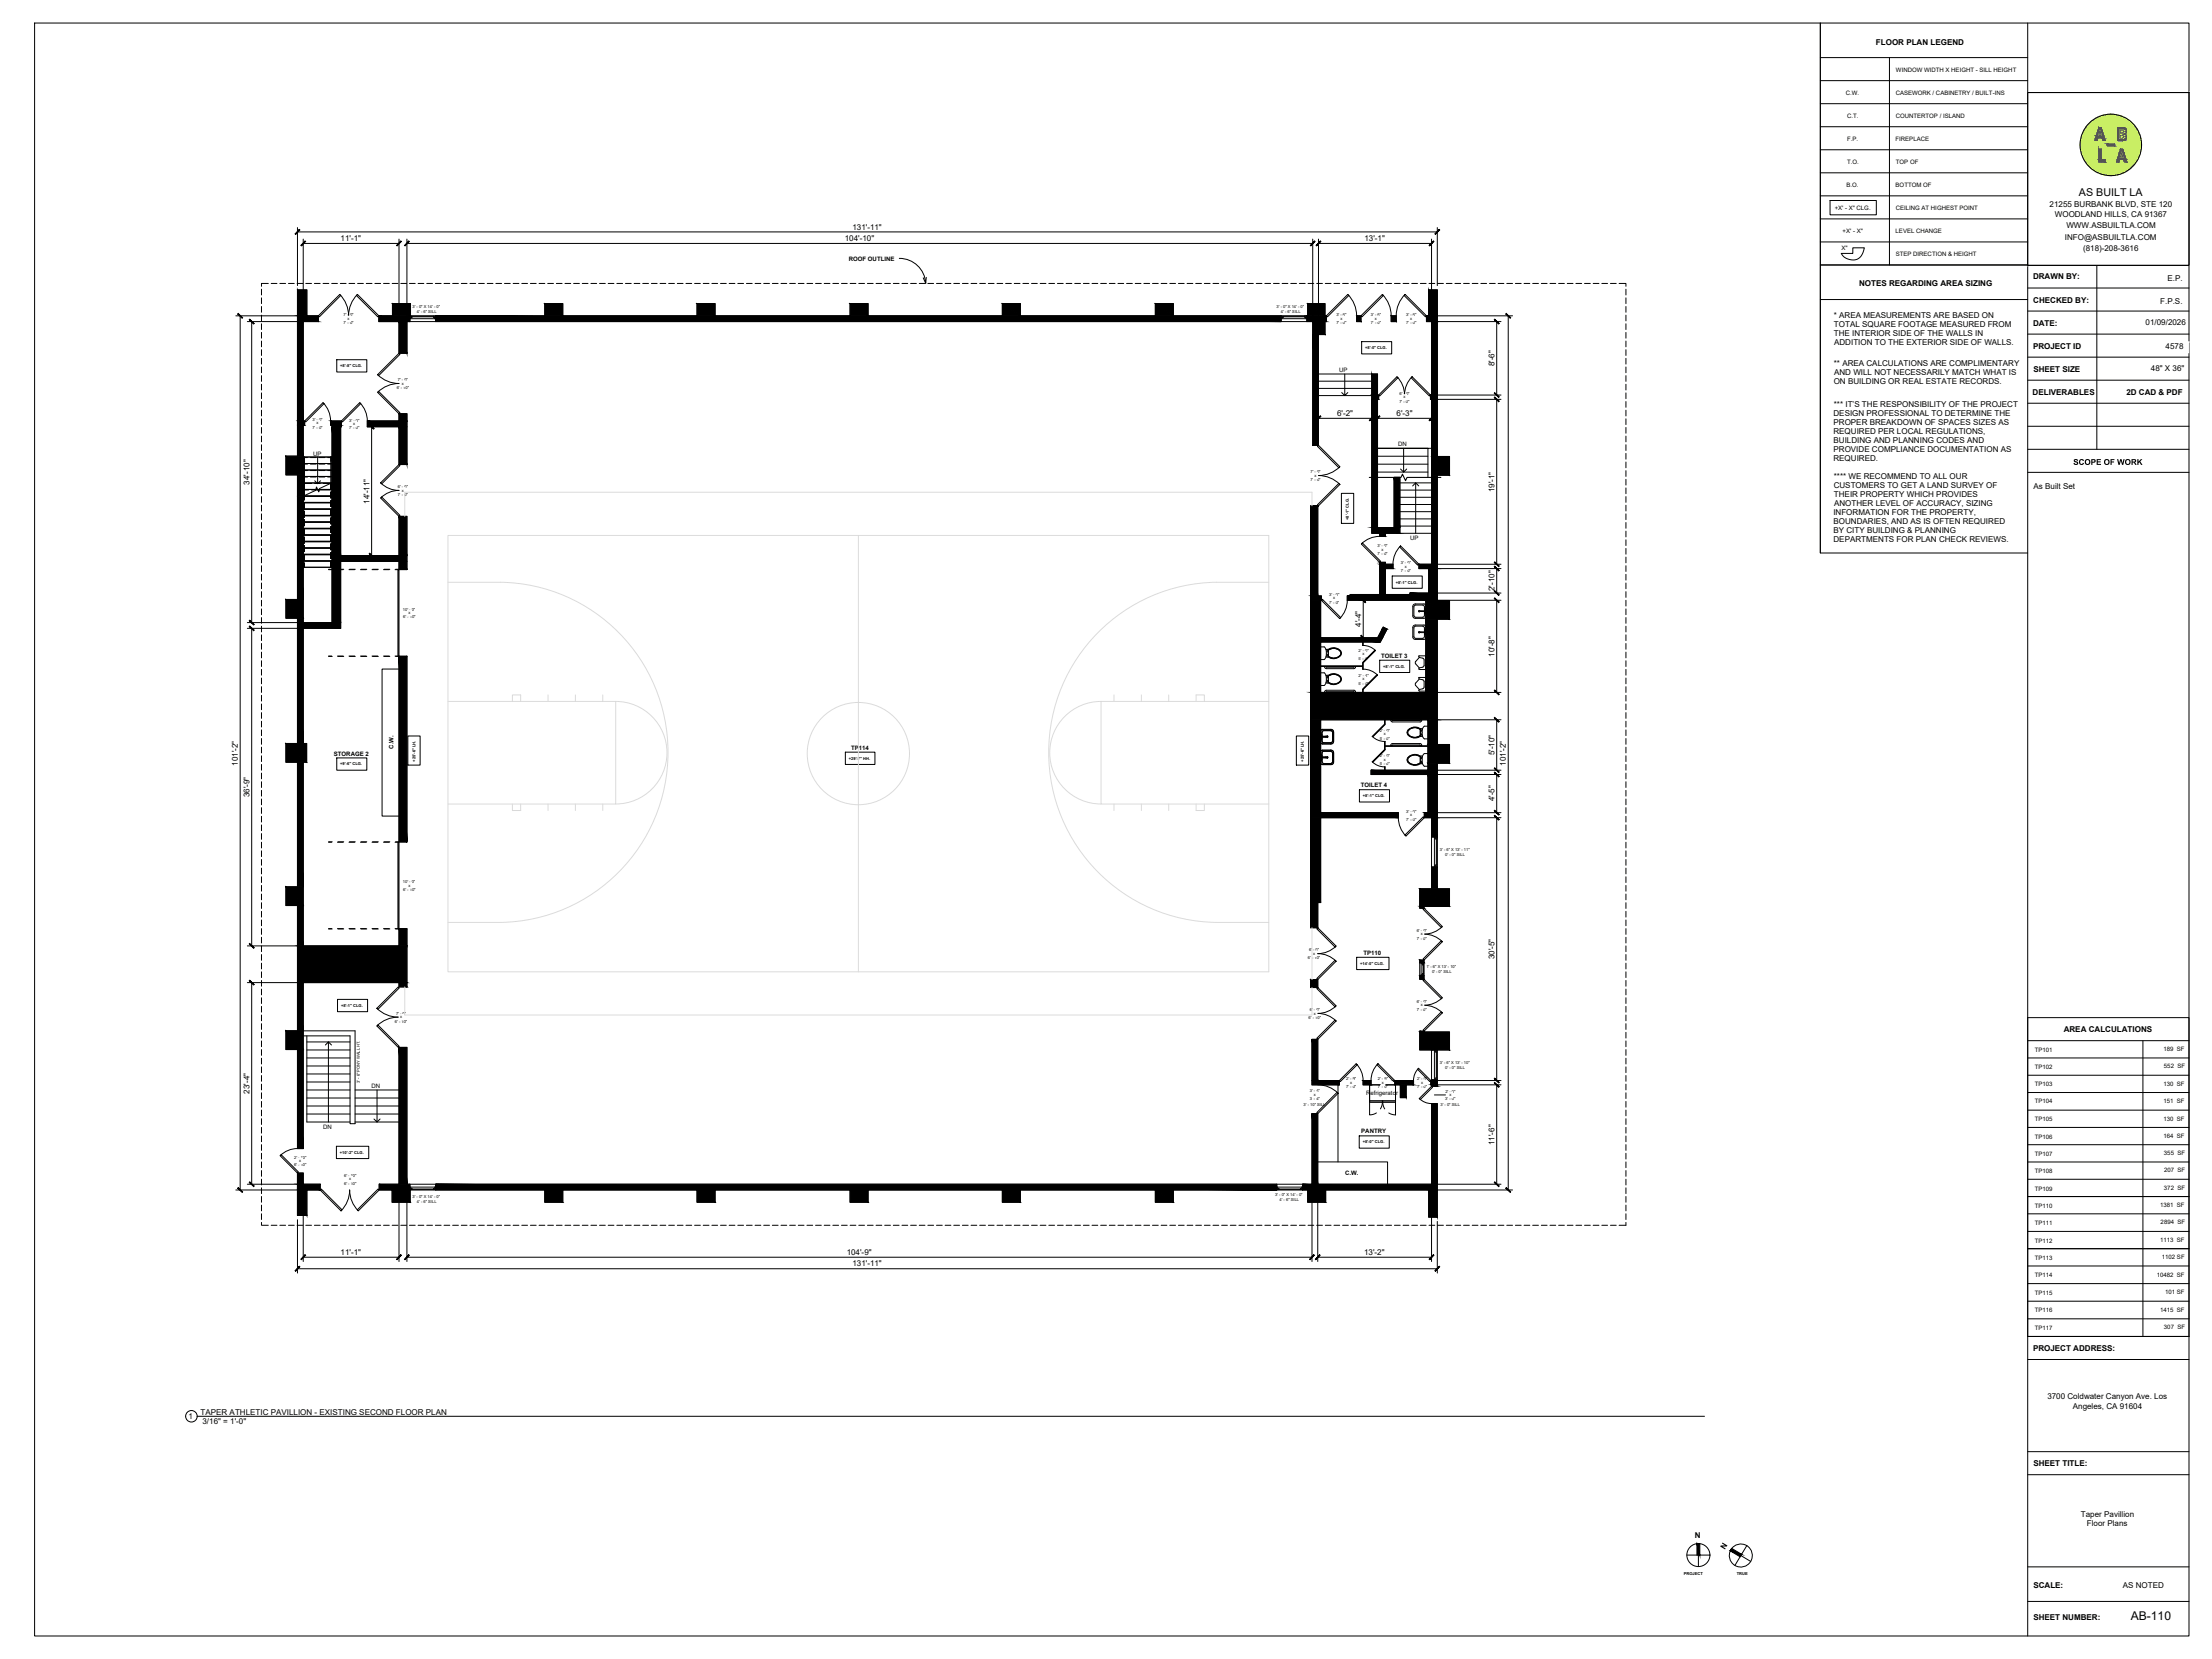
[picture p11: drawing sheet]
<svg xmlns="http://www.w3.org/2000/svg" width="1219mm" height="914mm" viewBox="0 0 1219 914" stroke-linecap="round" stroke-linejoin="round" font-family="sans-serif">
<defs><g id="words">
<text font-size="6.7" x="1174" y="893">AB-110</text>
<text font-size="5.9" x="1146" y="108">AS BUILT LA</text>
<g font-size="5">
<text x="1143" y="256">SCOPE OF WORK</text>
<text x="951" y="854" transform="rotate(-59 951 854)">N</text>
</g>
<g font-size="4.4">
<text x="1034" y="25">FLOOR PLAN LEGEND</text>
<text x="1130" y="114">21255 BURBANK BLVD, STE 120</text>
<text x="1133" y="120">WOODLAND HILLS, CA 91367</text>
<text x="1139" y="126">WWW.ASBUILTLA.COM</text>
<text x="470" y="127">131'-11&quot;</text>
<text x="188" y="133">11'-1&quot;</text>
<text x="466" y="133">104'-10&quot;</text>
<text x="752" y="133">13'-1&quot;</text>
<text x="1138" y="132">INFO@ASBUILTLA.COM</text>
<text x="1148" y="139">(818)-208-3616</text>
<text x="1121" y="154">DRAWN BY:</text>
<text x="1195" y="155">E.P.</text>
<text x="1025" y="158">NOTES REGARDING AREA SIZING</text>
<text x="1121" y="167">CHECKED BY:</text>
<text x="1191" y="167">F.P.S.</text>
<text x="1011" y="175">* AREA MEASUREMENTS ARE BASED ON</text>
<text x="1121" y="179">DATE:</text>
<text x="1183" y="179">01/09/2026</text>
<text x="1011" y="180">TOTAL SQUARE FOOTAGE MEASURED FROM</text>
<text x="1011" y="185">THE INTERIOR SIDE OF THE WALLS IN</text>
<text x="1011" y="190">ADDITION TO THE EXTERIOR SIDE OF WALLS.</text>
<text x="1121" y="192">PROJECT ID</text>
<text x="1194" y="193">4578</text>
<text x="824" y="202" transform="rotate(-90 824 202)">8'-6&quot;</text>
<text x="1011" y="202">** AREA CALCULATIONS ARE COMPLIMENTARY</text>
<text x="1011" y="207">AND WILL NOT NECESSARILY MATCH WHAT IS</text>
<text x="1121" y="205">SHEET SIZE</text>
<text x="1186" y="205">48&quot; X 36&quot;</text>
<text x="1011" y="212">ON BUILDING OR REAL ESTATE RECORDS.</text>
<text x="1120" y="218">DELIVERABLES</text>
<text x="1172" y="218">2D CAD &amp; PDF</text>
<text x="1011" y="224">*** IT’S THE RESPONSIBILITY OF THE PROJECT</text>
<text x="737" y="229">6'-2&quot;</text>
<text x="770" y="229">6'-3&quot;</text>
<text x="1011" y="229">DESIGN PROFESSIONAL TO DETERMINE THE</text>
<text x="1011" y="234">PROPER BREAKDOWN OF SPACES SIZES AS</text>
<text x="1011" y="239">REQUIRED PER LOCAL REGULATIONS,</text>
<text x="1011" y="244">BUILDING AND PLANNING CODES AND</text>
<text x="1011" y="249">PROVIDE COMPLIANCE DOCUMENTATION AS</text>
<text x="1011" y="254">REQUIRED.</text>
<text x="1011" y="264">**** WE RECOMMEND TO ALL OUR</text>
<text x="137" y="267" transform="rotate(-90 137 267)">34'-10&quot;</text>
<text x="1011" y="269">CUSTOMERS TO GET A LAND SURVEY OF</text>
<text x="1121" y="269">As Built Set</text>
<text x="824" y="271" transform="rotate(-90 824 271)">19'-1&quot;</text>
<text x="1011" y="274">THEIR PROPERTY WHICH PROVIDES</text>
<text x="204" y="278" transform="rotate(-90 204 278)">14'-11&quot;</text>
<text x="1011" y="279">ANOTHER LEVEL OF ACCURACY, SIZING</text>
<text x="1010" y="284">INFORMATION FOR THE PROPERTY,</text>
<text x="1011" y="289">BOUNDARIES, AND AS IS OFTEN REQUIRED</text>
<text x="1011" y="294">BY CITY BUILDING &amp; PLANNING</text>
<text x="1011" y="298">DEPARTMENTS FOR PLAN CHECK REVIEWS.</text>
<text x="824" y="326" transform="rotate(-90 824 326)">2'-10&quot;</text>
<text x="750" y="346" transform="rotate(-90 750 346)">4'-4&quot;</text>
<text x="824" y="362" transform="rotate(-90 824 362)">10'-8&quot;</text>
<text x="824" y="416" transform="rotate(-90 824 416)">5'-10&quot;</text>
<text x="131" y="422" transform="rotate(-90 131 422)">101'-2&quot;</text>
<text x="830" y="422" transform="rotate(-90 830 422)">101'-2&quot;</text>
<text x="137" y="439" transform="rotate(-90 137 439)">36'-9&quot;</text>
<text x="824" y="442" transform="rotate(-90 824 442)">4'-5&quot;</text>
<text x="824" y="529" transform="rotate(-90 824 529)">30'-5&quot;</text>
<text x="1137" y="569">AREA CALCULATIONS</text>
<text x="137" y="603" transform="rotate(-90 137 603)">23'-4&quot;</text>
<text x="824" y="631" transform="rotate(-90 824 631)">11'-6&quot;</text>
<text x="188" y="692">11'-1&quot;</text>
<text x="467" y="692">104'-9&quot;</text>
<text x="752" y="692">13'-2&quot;</text>
<text x="470" y="698">131'-11&quot;</text>
<text x="1121" y="744">PROJECT ADDRESS:</text>
<text x="1128" y="771">3700 Coldwater Canyon Ave. Los</text>
<text x="111" y="780">TAPER ATHLETIC PAVILLION - EXISTING SECOND FLOOR PLAN</text>
<text x="1143" y="777">Angeles, CA 91604</text>
<text x="104" y="782">1</text>
<text x="112" y="785">3/16&quot; = 1'-0&quot;</text>
<text x="1121" y="808">SHEET TITLE:</text>
<text x="1147" y="836">Taper Pavillion</text>
<text x="1150" y="841">Floor Plans</text>
<text x="934" y="848">N</text>
<text x="1121" y="875">SCALE:</text>
<text x="1170" y="875">AS NOTED</text>
<text x="1121" y="893">SHEET NUMBER:</text>
</g>
<g font-size="3.3">
<text x="1045" y="39">WINDOW WIDTH X HEIGHT - SILL HEIGHT</text>
<text x="1017" y="52">C.W.</text>
<text x="1045" y="52">CASEWORK / CABINETRY / BUILT-INS</text>
<text x="1018" y="65">C.T.</text>
<text x="1045" y="65">COUNTERTOP / ISLAND</text>
<text x="1018" y="78">F.P.</text>
<text x="1045" y="78">FIREPLACE</text>
<text x="1018" y="90">T.O.</text>
<text x="1045" y="90">TOP OF</text>
<text x="1018" y="103">B.O.</text>
<text x="1045" y="103">BOTTOM OF</text>
<text x="1011" y="116">+X' - X&quot; CLG.</text>
<text x="1045" y="116">CEILING AT HIGHEST POINT</text>
<text x="1016" y="128">+X' - X&quot;</text>
<text x="1045" y="128">LEVEL CHANGE</text>
<text x="1015" y="138">X&quot;</text>
<text x="468" y="144">ROOF OUTLINE</text>
<text x="1045" y="141">STEP DIRECTION &amp; HEIGHT</text>
<text x="738" y="205">UP</text>
<text x="771" y="246">DN</text>
<text x="173" y="251">UP</text>
<text x="777" y="298">UP</text>
<text x="761" y="363">TOILET 3</text>
<text x="217" y="413" transform="rotate(-90 217 413)">C.W.</text>
<text x="469" y="413">TP114</text>
<text x="184" y="416">STORAGE 2</text>
<text x="750" y="434">TOILET 4</text>
<text x="752" y="526">TP110</text>
<text x="1122" y="580">TP101</text>
<text x="1192" y="579">189 SF</text>
<text x="1122" y="589">TP102</text>
<text x="1193" y="589">552 SF</text>
<text x="205" y="599">DN</text>
<text x="1122" y="599">TP103</text>
<text x="1192" y="598">130 SF</text>
<text x="753" y="604">Refrigerator</text>
<text x="1122" y="608">TP104</text>
<text x="1192" y="608">151 SF</text>
<text x="1192" y="618">130 SF</text>
<text x="178" y="622">DN</text>
<text x="1122" y="618">TP105</text>
<text x="750" y="625">PANTRY</text>
<text x="1122" y="628">TP106</text>
<text x="1192" y="627">164 SF</text>
<text x="1122" y="637">TP107</text>
<text x="1193" y="637">355 SF</text>
<text x="741" y="648">C.W.</text>
<text x="1122" y="647">TP108</text>
<text x="1193" y="646">207 SF</text>
<text x="1122" y="656">TP109</text>
<text x="1193" y="656">372 SF</text>
<text x="1122" y="666">TP110</text>
<text x="1191" y="665">1381 SF</text>
<text x="1122" y="675">TP111</text>
<text x="1191" y="675">2894 SF</text>
<text x="1122" y="685">TP112</text>
<text x="1191" y="685">1113 SF</text>
<text x="1122" y="694">TP113</text>
<text x="1192" y="694">1102 SF</text>
<text x="1122" y="704">TP114</text>
<text x="1189" y="704">10482 SF</text>
<text x="1122" y="714">TP115</text>
<text x="1193" y="713">101 SF</text>
<text x="1122" y="723">TP116</text>
<text x="1191" y="723">1415 SF</text>
<text x="1122" y="733">TP117</text>
<text x="1193" y="733">307 SF</text>
</g>
<g font-size="2.2">
<text x="227" y="170">3' - 0&quot; X 14' - 0&quot;</text>
<text x="230" y="172">4' - 6&quot; SILL</text>
<text x="704" y="170">3' - 0&quot; X 14' - 0&quot;</text>
<text x="706" y="172">4' - 6&quot; SILL</text>
<text x="189" y="174">7' - 0&quot;</text>
<text x="189" y="179">7' - 0&quot;</text>
<text x="192" y="176">x</text>
<text x="737" y="174">3' - 6&quot;</text>
<text x="737" y="179">7' - 0&quot;</text>
<text x="739" y="176">x</text>
<text x="756" y="174">3' - 6&quot;</text>
<text x="756" y="179">7' - 0&quot;</text>
<text x="758" y="176">x</text>
<text x="775" y="174">3' - 6&quot;</text>
<text x="775" y="179">7' - 0&quot;</text>
<text x="777" y="176">x</text>
<text x="752" y="192">+8'-0&quot; CLG.</text>
<text x="188" y="202">+8'-8&quot; CLG.</text>
<text x="219" y="214">6' - 10&quot;</text>
<text x="219" y="210">7' - 0&quot;</text>
<text x="221" y="212">x</text>
<text x="771" y="222">7' - 0&quot;</text>
<text x="771" y="218">6' - 0&quot;</text>
<text x="774" y="220">x</text>
<text x="172" y="232">3' - 0&quot;</text>
<text x="174" y="234">x</text>
<text x="192" y="232">3' - 0&quot;</text>
<text x="172" y="236">7' - 0&quot;</text>
<text x="192" y="237">7' - 0&quot;</text>
<text x="195" y="234">x</text>
<text x="722" y="261">7' - 0&quot;</text>
<text x="725" y="263">x</text>
<text x="219" y="269">6' - 0&quot;</text>
<text x="722" y="265">7' - 0&quot;</text>
<text x="219" y="273">7' - 0&quot;</text>
<text x="221" y="271">x</text>
<text x="744" y="287" transform="rotate(-90 744 287)">+8'-1&quot; CLG.</text>
<text x="759" y="302">3' - 0&quot;</text>
<text x="759" y="306">7' - 0&quot;</text>
<text x="761" y="303">x</text>
<text x="772" y="311">3' - 0&quot;</text>
<text x="772" y="315">7' - 0&quot;</text>
<text x="774" y="313">x</text>
<text x="769" y="322">+8'-1&quot; CLG.</text>
<text x="733" y="328">3' - 0&quot;</text>
<text x="733" y="333">7' - 0&quot;</text>
<text x="735" y="330">x</text>
<text x="222" y="337">10' - 0&quot;</text>
<text x="222" y="341">6' - 10&quot;</text>
<text x="225" y="338">x</text>
<text x="749" y="359">2' - 0&quot;</text>
<text x="749" y="364">5' - 0&quot;</text>
<text x="751" y="361">x</text>
<text x="762" y="368">+8'-1&quot; CLG.</text>
<text x="749" y="377">5' - 0&quot;</text>
<text x="749" y="373">2' - 4&quot;</text>
<text x="751" y="375">x</text>
<text x="760" y="408">5' - 0&quot;</text>
<text x="760" y="403">2' - 0&quot;</text>
<text x="763" y="405">x</text>
<text x="229" y="420" transform="rotate(-90 229 420)">+25'-6&quot; LH.</text>
<text x="468" y="419">+29'-7&quot; HH.</text>
<text x="719" y="420" transform="rotate(-90 719 420)">+25'-6&quot; LH.</text>
<text x="760" y="417">2' - 0&quot;</text>
<text x="763" y="419">x</text>
<text x="188" y="422">+9'-6&quot; CLG.</text>
<text x="760" y="422">5' - 0&quot;</text>
<text x="751" y="439">+8'-1&quot; CLG.</text>
<text x="775" y="448">3' - 0&quot;</text>
<text x="777" y="450">x</text>
<text x="775" y="452">7' - 0&quot;</text>
<text x="794" y="469">3' - 6&quot; X 13' - 11&quot;</text>
<text x="797" y="472">0' - 0&quot; SILL</text>
<text x="222" y="487">10' - 0&quot;</text>
<text x="222" y="491">6' - 10&quot;</text>
<text x="225" y="489">x</text>
<text x="781" y="514">6' - 0&quot;</text>
<text x="783" y="515">x</text>
<text x="781" y="518">7' - 0&quot;</text>
<text x="722" y="524">6' - 0&quot;</text>
<text x="724" y="526">x</text>
<text x="721" y="529">6' - 10&quot;</text>
<text x="750" y="532">+14'-0&quot; CLG.</text>
<text x="786" y="534">1' - 6&quot; X 13' - 10&quot;</text>
<text x="789" y="536">0' - 0&quot; SILL</text>
<text x="188" y="555">+8'-1&quot; CLG.</text>
<text x="722" y="557">6' - 0&quot;</text>
<text x="781" y="557">7' - 0&quot;</text>
<text x="781" y="553">6' - 0&quot;</text>
<text x="783" y="555">x</text>
<text x="218" y="564">6' - 10&quot;</text>
<text x="218" y="559">7' - 0&quot;</text>
<text x="220" y="561">x</text>
<text x="721" y="562">6' - 10&quot;</text>
<text x="724" y="559">x</text>
<text x="794" y="587">3' - 6&quot; X 13' - 10&quot;</text>
<text x="797" y="589">0' - 0&quot; SILL</text>
<text x="198" y="597" transform="rotate(-90 198 597)">3' - 6&quot; PONY WALL HT.</text>
<text x="742" y="600">7' - 0&quot;</text>
<text x="742" y="596">2' - 9&quot;</text>
<text x="744" y="597">x</text>
<text x="759" y="600">7' - 0&quot;</text>
<text x="759" y="596">2' - 9&quot;</text>
<text x="762" y="597">x</text>
<text x="781" y="600">7' - 0&quot;</text>
<text x="781" y="596">2' - 0&quot;</text>
<text x="783" y="597">x</text>
<text x="722" y="602">3' - 4&quot;</text>
<text x="724" y="604">x</text>
<text x="797" y="602">2' - 0&quot;</text>
<text x="799" y="604">x</text>
<text x="719" y="610">3' - 10&quot; SILL</text>
<text x="722" y="606">3' - 4&quot;</text>
<text x="794" y="609">3' - 0&quot; SILL</text>
<text x="797" y="606">3' - 0&quot;</text>
<text x="187" y="636">+10'-2&quot; CLG.</text>
<text x="751" y="630">+8'-0&quot; CLG.</text>
<text x="162" y="639">2' - 10&quot;</text>
<text x="165" y="640">x</text>
<text x="162" y="643">6' - 10&quot;</text>
<text x="190" y="649">6' - 10&quot;</text>
<text x="190" y="653">6' - 10&quot;</text>
<text x="193" y="651">x</text>
<text x="703" y="659">3' - 0&quot; X 14' - 0&quot;</text>
<text x="227" y="660">3' - 0&quot; X 14' - 0&quot;</text>
<text x="230" y="663">4' - 6&quot; SILL</text>
<text x="705" y="662">4' - 6&quot; SILL</text>
<text x="928" y="868">PROJECT</text>
<text x="957" y="868">TRUE</text>
</g>
</g></defs>
<!-- layer: A-ANNO -->
<g fill="#fff" stroke="#fff" stroke-width=".55">
<path d="M222 485v3l9-3zM222 488l9-3v3z"/>
<path d="M222 489v3l9-3zM222 492l9-3v3z"/>
<path d="M222 335v2l9-2zM222 337l9-2v2z"/>
<path d="M222 339v3l9-3zM222 342l9-3v3z"/>
<path d="M219 267v3l8-3zM219 270l8-3v3z"/>
<path d="M219 271v3l8-3zM219 274l8-3v3z"/>
<path d="M218 557v3l8-3zM218 560l8-3v3z"/>
<path d="M217 562v3l10-3zM217 565l10-3v3z"/>
<path d="M219 208v3l8-3zM219 211l8-3v3z"/>
<path d="M218 212v3l10-3zM218 215l10-3v3z"/>
<path d="M192 230v3l8-3zM192 233l8-3v3z"/>
<path d="M192 235v3l8-3zM192 238l8-3v3z"/>
<path d="M172 230v3l8-3zM172 233l8-3v3z"/>
<path d="M172 234v3l8-3zM172 237l8-3v3z"/>
<path d="M189 172v3l8-3zM189 175l8-3v3z"/>
<path d="M189 177v3l8-3zM189 180l8-3v3z"/>
<path d="M736 172v3l8-3zM736 175l8-3v3z"/>
<path d="M736 177v3l8-3zM736 180l8-3v3z"/>
<path d="M755 172v3l8-3zM755 175l8-3v3z"/>
<path d="M755 177v3l8-3zM755 180l8-3v3z"/>
<path d="M775 172v3l8-3zM775 175l8-3v3z"/>
<path d="M775 177v3l8-3zM775 180l8-3v3z"/>
<path d="M771 216v3l8-3zM771 219l8-3v3z"/>
<path d="M771 220v3l8-3zM771 223l8-3v3z"/>
<path d="M722 259v3l8-3zM722 262l8-3v3z"/>
<path d="M722 263v3l8-3zM722 266l8-3v3z"/>
<path d="M732 326v3l8-3zM732 329l8-3v3z"/>
<path d="M732 331v3l8-3zM732 334l8-3v3z"/>
<path d="M759 300v2l8-2zM759 302l8-2v2z"/>
<path d="M759 304v3l8-3zM759 307l8-3v3z"/>
<path d="M772 309v3l8-3zM772 312l8-3v3z"/>
<path d="M772 313v3l8-3zM772 316l8-3v3z"/>
<path d="M721 522v3l8-3zM721 525l8-3v3z"/>
<path d="M721 527v3l9-3zM721 530l9-3v3z"/>
<path d="M722 555v3l8-3zM722 558l8-3v3z"/>
<path d="M721 560v3l9-3zM721 563l9-3v3z"/>
<path d="M775 446v3l8-3zM775 449l8-3v3z"/>
<path d="M775 450v3l8-3zM775 453l8-3v3z"/>
<path d="M781 512v3l8-3zM781 515l8-3v3z"/>
<path d="M781 516v3l8-3zM781 519l8-3v3z"/>
<path d="M781 551v3l8-3zM781 554l8-3v3z"/>
<path d="M781 555v3l8-3zM781 558l8-3v3z"/>
<path d="M781 594v2l8-2zM781 596l8-2v2z"/>
<path d="M781 598v3l8-3zM781 601l8-3v3z"/>
<path d="M759 594v2l8-2zM759 596l8-2v2z"/>
<path d="M759 598v3l8-3zM759 601l8-3v3z"/>
<path d="M742 594v2l8-2zM742 596l8-2v2z"/>
<path d="M742 598v3l8-3zM742 601l8-3v3z"/>
<path d="M722 600v3l8-3zM722 603l8-3v3z"/>
<path d="M722 604v3l8-3zM722 607l8-3v3z"/>
<path d="M189 647v3l10-3zM189 650l10-3v3z"/>
<path d="M189 651v3l10-3zM189 654l10-3v3z"/>
<path d="M162 637v2l9-2zM162 639l9-2v2z"/>
<path d="M162 641v3l9-3zM162 644l9-3v3z"/>
<path d="M796 600v3l8-3zM796 603l8-3v3z"/>
<path d="M796 604v3l8-3zM796 607l8-3v3z"/>
<path d="M760 415v3l8-3zM760 418l8-3v3z"/>
<path d="M760 420v3l8-3zM760 423l8-3v3z"/>
<path d="M760 401v3l8-3zM760 404l8-3v3z"/>
<path d="M760 406v3l8-3zM760 409l8-3v3z"/>
<path d="M748 371v3l8-3zM748 374l8-3v3z"/>
<path d="M748 375v3l8-3zM748 378l8-3v3z"/>
<path d="M748 357v3l8-3zM748 360l8-3v3z"/>
<path d="M748 362v2l8-2zM748 364l8-2v2z"/>
<path d="M225 487v3l2-3zM227 487v3h-2z"/>
<path d="M225 336v3l2-3zM227 336v3h-2z"/>
<path d="M221 269v3l2-3zM223 269v3h-2z"/>
<path d="M220 559v3l2-3zM222 559v3h-2z"/>
<path d="M221 210v3l2-3zM223 210v3h-2z"/>
<path d="M194 232v3l2-3zM196 232v3h-2z"/>
<path d="M174 232v3l2-3zM176 232v3h-2z"/>
<path d="M191 174v3l2-3zM193 174v3h-2z"/>
<path d="M738 174v3l2-3zM740 174v3h-2z"/>
<path d="M757 174v3l3-3zM760 174v3h-3z"/>
<path d="M777 174v3l2-3zM779 174v3h-2z"/>
<path d="M773 218v2l2-2zM775 218v2h-2z"/>
<path d="M724 261v3l2-3zM726 261v3h-2z"/>
<path d="M734 328v3l3-3zM737 328v3h-3z"/>
<path d="M761 301v3l2-3zM763 301v3h-2z"/>
<path d="M774 311v3l2-3zM776 311v3h-2z"/>
<path d="M723 524v3l2-3zM725 524v3h-2z"/>
<path d="M724 557v3l2-3zM726 557v3h-2z"/>
<path d="M777 448v3l2-3zM779 448v3h-2z"/>
<path d="M783 514v2l2-2zM785 514v2h-2z"/>
<path d="M783 553v3l2-3zM785 553v3h-2z"/>
<path d="M783 595v3l2-3zM785 595v3h-2z"/>
<path d="M761 595v3l2-3zM763 595v3h-2z"/>
<path d="M744 595v3l2-3zM746 595v3h-2z"/>
<path d="M724 602v3l2-3zM726 602v3h-2z"/>
<path d="M192 649v2l2-2zM194 649v2h-2z"/>
<path d="M165 638v3l2-3zM167 638v3h-2z"/>
<path d="M798 602v3l3-3zM801 602v3h-3z"/>
<path d="M762 417v3l2-3zM764 417v3h-2z"/>
<path d="M762 403v3l2-3zM764 403v3h-2z"/>
<path d="M751 373v3l2-3zM753 373v3h-2z"/>
<path d="M751 359v3l2-3zM753 359v3h-2z"/>
<path d="M934 844v6l5-6zM939 844v6h-5z"/>
<path d="M950 848l-3 5 5 3zM950 848l5 3-3 5z"/>
</g>
<!-- layer: A-TB -->
<g fill="#fff" stroke="#fff" stroke-width=".55">
<path d="M1173 887v9l30-9zM1173 896l30-9v9z"/>
<path d="M1194 151v6l12-6zM1194 157l12-6v6z"/>
<path d="M1120 265v6l30-6zM1120 271l30-6v6z"/>
<path d="M1190 163v6l17-6zM1190 169l17-6v6z"/>
<path d="M1120 150v6l33-6zM1120 156l33-6v6z"/>
<path d="M1120 163v6l39-6zM1120 169l39-6v6z"/>
<path d="M1120 175v6l18-6zM1120 181l18-6v6z"/>
<path d="M1120 804v6l38-6zM1120 810l38-6v6z"/>
<path d="M1120 871v6l21-6zM1120 877l21-6v6z"/>
<path d="M1120 889v6l46-6zM1120 895l46-6v6z"/>
<path d="M1120 740v6l56-6zM1120 746l56-6v6z"/>
<path d="M1142 252v6l48-6zM1142 258l48-6v6z"/>
<path d="M1169 871v6l29-6zM1169 877l29-6v6z"/>
<path d="M1120 188v6l34-6zM1120 194l34-6v6z"/>
<path d="M1120 201v6l33-6zM1120 207l33-6v6z"/>
<path d="M1185 201v6l24-6zM1185 207l24-6v6z"/>
<path d="M1126 767v11l71-11zM1126 778l71-11v11z"/>
<path d="M1138 832v17l47-17zM1138 849l47-17v17z"/>
<path d="M1193 189v5l13-5zM1193 194l13-5v5z"/>
</g>
<!-- layer: A-WALL -->
<path d="M164 160h5v14h6v3h-8v55h1v2h-1v109h16v-109h-1v-2h6v74h32v-21h4v29h-4v-5h-32v37h-21v64h2v10h-2v101h53v-9h4v32h-4v-2h-53v91h-3v-55h-6v-10h6v-69h-6v-10h6v-69h-6v-10h6v-69h-6v-11h6v-68h-6v-11h6zM240 174h60v-7h10v7h74v-7h10v7h75v-7h9v7h74v-7h10v7h75v-7h10v7h59v3h-466zM721 167h9v7h1v3h-1v7h-3v61h-3v-68h-4zM220 362h4v102h-4zM789 478h3v12h7v10h-14v1h-2v-11h6zM783 529h2v2h-2zM783 538h2v2h-2zM167 568h29v51h-3v-48h-26M220 577h4v76h2v10h-10v-7h-7v-3h11zM783 568l16 1v10h-16zM723 614h3v39h63v-45h3v63h-5v-15h-56v7h-10v-7h-3v-3h5zM240 653h464v3h-57v7h-10v-7h-75v7h-10v-7h-74v7h-9v-7h-75v7h-10v-7h-74v7h-10v-7h-60z" fill="none" stroke="#000" stroke-width=".55"/>
<!-- layer: A-DOOR -->
<g fill="none" stroke="#000" stroke-width=".55">
<path d="M187 162a17 17 0 0 1 5 12 17 17 0 0 1 5-12M187 162l1 1-12 12-1-1zM196 163l1-1 12 12-1 1zM731 174l12-12v1l-11 12zM743 162a17 17 0 0 1 5 12M750 174l12-12v1l-11 12zM762 162a17 17 0 0 1 5 12M774 162a17 17 0 0 0-4 12M774 162l12 12v1l-12-12zM220 195l-11 12h-1zM208 206a17 17 0 0 0 12 5 17 17 0 0 0-12 5M209 216l11 11v1l-12-12z"/>
<path d="M770 208h1l-11 10zM770 208l3 4 1 6 1-5 3-5M778 208l10 10zM168 232l10-10h1l-11 11zM178 222l3 4 1 6M198 222h1l-10 11-1-1zM198 222l3 4 1 6M726 246l1-1 12 12-1 1zM738 257a17 17 0 0 1-11 5 17 17 0 0 1 11 5M210 266l10-10v1l-10 10zM210 266l4 3 6 1M210 274l10 10v1l-10-10z"/>
<path d="M220 270l-6 2-4 2M726 278l12-12 1 1-12 12zM751 299l10 10-1 1-10-10zM760 296l-5 1-5 3M219 314h1v48h-1zM771 301h1l10 10v1zM772 301l-3 4-1 6M729 330l10 10-1 1-10-10zM743 331l-2 6-3 4M751 356h4l3 3M751 365l7-7v1zM751 369a11 11 0 0 1 8 3"/>
<path d="M759 372l-8 8zM756 420l7-7-6 7zM756 406l7-7-6 7zM756 420l3 2 4 1M756 406l3 2 4 1M771 451l1 6 3 4M219 464h1v48h-1zM774 460l11-10v1l-10 10zM726 511l10 10v1l-10-10zM784 501h1l10 10h-1zM795 511l-4 3-6 1 5 1 5 3M736 529v1l-10 10v-1z"/>
<path d="M736 521l-4 3-6 2 5 1 5 3M784 529l10-11 1 1-10 10zM785 540l10 10h-1l-10-10zM208 556a17 17 0 0 0 12 5 17 17 0 0 0-12 5M220 544v1l-12 11zM726 545v-1l10 10v1zM736 554l-4 3-6 2h5l5 4M794 558h1l-10 10h-1zM795 550l-4 3-6 1 5 1 5 3M208 566v-1l12 12zM726 572l10-10v1l-10 10zM726 598a16 16 0 0 1 12 5"/>
<path d="M747 586a13 13 0 0 1 4 10M747 586l1 1-9 9h-1zM760 586a13 13 0 0 0-4 10M760 586l9 10h-1l-9-9zM781 589h1l7 7h-1zM782 589l-2 3-1 4M737 602l1 1-12 11v-1zM782 605l7-6h1l-7 7zM782 605l3 2 4 1M154 637l1-1 10 10-1 1zM164 633a13 13 0 0 0-10 4M177 655l12 12h-1l-12-11z"/>
<path d="M208 655l1 1-12 11zM188 667a16 16 0 0 0 5-11 16 16 0 0 0 4 11"/>
</g>
<!-- layer: A-DOOR-HDLN -->
<g fill="none" stroke="#000" stroke-width=".55">
<path d="M183 314h-2h2M186 314h3M192 314h4M193 314h3M199 314h3M205 314h3M205 314h4M211 314h4M212 314h3M218 314h1M218 314h2M183 362h-2h2"/>
<path d="M186 362h3M192 362h4M193 362h3M199 362h3M205 362h3M205 362h4M211 362h4M212 362h3M218 362h1M218 362h2M183 464h-2h2M186 464h3"/>
<path d="M192 464h4M193 464h3M199 464h3M205 464h3M205 464h4M211 464h4M212 464h3M218 464h1M218 464h2M183 512h-2h2M186 512h3M192 512h4"/>
<path d="M193 512h3M199 512h3M205 512h3M205 512h4M211 512h4M212 512h3M218 512h1M218 512h2"/>
</g>
<!-- layer: A-DOOR-FRAM -->
<path d="M220 314h4h-4zM220 362h4zM220 464h4h-4zM220 512h4z" fill="none" stroke="#000" stroke-width=".55"/>
<!-- layer: A-WALL -->
<circle cx="789" cy="579" r=".3" fill="#000" stroke="#000" stroke-width=".55"/>
<!-- layer: A-GLAZ -->
<g fill="none" stroke="#000" stroke-width=".55">
<path d="M226 174h1v1h-1M226 176h14M226 174v3M226 174v2M227 174h13M227 175h12M239 174v1h1M240 174v2M240 174v3M706 174h1v1M706 174v3M706 176h14"/>
<path d="M707 174v2M707 174h13M707 175h12M719 174v1h1M720 174v2M720 174v3M789 461h3M789 478h3M791 461v17M791 477h1M791 462h1M792 462v15"/>
<path d="M792 461v1h-1M792 462v16M792 477h-1M783 531h2M783 538h2M783 531v7M783 537h2M784 532v5M785 531v1h-1v-1M785 532v6M785 537h-1M789 579h3"/>
<path d="M791 579v16M791 579h1M792 580v14M792 579v1h-1v-1M792 580v15M789 595h3M791 595h1M792 594h-1v1M226 653v3M226 654h14M226 655h1v1h-1M226 654v2"/>
<path d="M227 656h13M227 655h12M240 655h-1v1M240 654v2M240 653v3M704 653v3M704 654h14M704 655h1v1h-1M704 654v2M705 656h13M705 655h12M717 655v1"/>
<path d="M717 654v2M718 653v3"/>
</g>
<!-- layer: A-WINDOWS -->
<g fill="none" stroke="#000" stroke-width=".55">
<path d="M226 177h14M226 174h14M706 177h14M706 174h14M789 461v17M792 461v17M783 531v7M785 531v7M789 579v16M792 579v16M226 653h14M226 656h14"/>
<path d="M704 656h14M704 653h14"/>
</g>
<!-- layer: A-STRS -->
<g fill="none" stroke="#000" stroke-width=".55">
<path d="M726 206h30M726 210h30M726 214h30M726 218h30M167 252h16M167 259h.1M167 256h.1M167 252h.1M167 259h16M167 255h16M168 259h2M168 256h2"/>
<path d="M168 252h2M171 259h3M171 256h3M171 252h3M176 259h3M176 256h3M176 252h3M181 259h1M181 256h1M181 252h1M183 259h.1M183 256h.1"/>
<path d="M183 252h.1M759 256h28M759 251h28M789 247h-30h28v16M167 273h.1M167 277h16M167 274h16M167 270h.1M167 266h.1M167 263h.1M167 273h16M167 270h16"/>
<path d="M167 266h16M167 263h16M168 270h2M168 266h4M168 263h2M171 263h3M172 270h11M173 266h4M176 263h3M178 266h4M181 263h1M183 263h.1"/>
<path d="M759 260h28M772 266h17M772 278h17M772 274h17M772 270h17M167 299h16M167 295h16M167 292h16M167 288h16M167 284h16M167 281h16M167 298h16"/>
<path d="M167 291h16M772 294h17M772 290h17M772 286h17M772 282h17M167 313h16M167 309h16M167 306h16M167 302h16M169 571v47h24M169 579h24M169 574h24"/>
<path d="M169 596h24M169 592h24M169 588h24M169 583h24M169 614h24M169 610h24M169 605h24M169 601h24M196 618h24M196 614h24M196 610h24M196 605h24"/>
<path d="M196 601h24"/>
</g>
<!-- layer: A-STRS-MBND -->
<g fill="none" stroke="#000" stroke-width=".55">
<path d="M167 273v2M167 276v1M167 278v2M182 266h1M183 266h.1M183 270v2M183 273v1M183 275v2M183 278v1M167 281v1M167 283v2M167 286v1"/>
<path d="M167 288v2M167 291v2M167 294v1M167 296v2M167 299v1M183 280v2M183 283v2M183 286v1M183 288v2M183 291v1M183 293v2M183 296v1"/>
<path d="M183 298v2M167 301v2M167 304v1M167 306v2M167 309v2M167 312v1M183 301v2M183 304v1M183 306v2M183 309v1M183 311v2"/>
</g>
<!-- layer: S-STRS-MBND -->
<path d="M183 266l-7 3v2l-2-3v2l-7 3" fill="none" stroke="#000" stroke-width=".55"/>
<!-- layer: A-ANNO -->
<g fill="none" stroke="#000" stroke-width=".55">
<path d="M1009 111h25v7h-25zM496 142a15 15 0 0 1 14 14M511 153l-1 3-1-3M186 198h16v7h-16zM751 188h16v7h-16zM740 216l1 2M741 206v12l2-2M175 252v15l-2-2M772 259l2 1M774 247v13l1-1M177 265l-2 2M739 272h7v16h-7z"/>
<path d="M779 268l1-2v28M780 266l2 2M767 317h17v7h-17zM760 364h17v7h-17zM186 418h16v7h-16zM225 406h7v16h-7zM466 415h16v6h-16zM715 406h6v16h-6zM749 435h17v7h-17zM748 528h18v6h-18zM186 551h17v7h-17zM179 576l2-2v44"/>
<path d="M181 574l2 2M208 601v17l-2-1M209 617l-1 1M791 604h6M185 632h18v7h-18zM749 626h17v7h-17zM109 781h830M930 857h6M942 857h-6v6M960 857l-4 6M963 852l-3 5 5 4"/>
<circle cx="106" cy="781" r="3"/>
<circle cx="936" cy="857" r="6"/>
<circle cx="960" cy="857" r="6"/>
</g>
<!-- layer: A-RAILING -->
<g fill="none" stroke="#000" stroke-width=".55">
<path d="M167 254h1M167 252h1M183 254h.1M183 252h.1M167 277v3M167 273v3M168 275v-23h-1v24M168 277v3M168 273h-1M182 271v3M182 276v3M183 266v4"/>
<path d="M183 271v3M183 276v3M183 270v-18h-1v18M183 266h-1M167 282v3M167 287v3M167 291v4M167 296v3M168 282v3M168 287v3M168 291v4M168 296v3"/>
<path d="M182 281v3M182 286v3M182 290v3M182 295v3M182 300v3M183 281v3M183 285v4M183 290v3M183 295v3M183 300v3M167 311v2h1M167 301v3"/>
<path d="M167 306v3M167 313v-3l1 3M168 301v3M168 306v3M168 310v3M182 305v3M183 305v3M183 309v4h-1l1-4M183 304v4"/>
</g>
<!-- layer: A-EQPT -->
<path d="M755 598h14v9h-14zM755 607v8l4-2M755 607h14M762 607l-1 4M762 607l1 4M769 607v8l-4-2" fill="none" stroke="#000" stroke-width=".55"/>
<!-- layer: A-FIXT -->
<g fill="none" stroke="#000" stroke-width=".55">
<path d="M779 339l1 2h5l1-1M783 337h3zM785 334l-1-1-4 1-1 5 1 1h4l1-1M785 334v3M785 335h1M785 338h1M785 337v2M786 334l-1-1h-6v1v6M728 357h2l1 1M731 358h1a5 5 0 0 1 7 2 6 6 0 0 1-8 2M731 358v4M732 359h-1h1"/>
<path d="M732 358a4 4 0 0 1 7 2 5 5 0 0 1-7 2zM732 358v4M732 358h.1M734 358a4 4 0 0 1 5 3 5 5 0 0 1-7 1M734 358h-2M783 348h3zM785 346l-1-1h-4l-1 6 1 1h4l1-1M785 346v2M785 347h1M785 350h1M785 349v2M786 345h-1h-6v1v5l1 1h5l1-1"/>
<path d="M728 371h2l1 1M731 376l2 1M731 376v-1a2.1 2.1 0 0 1 0-3 2.1 2.1 0 0 1 2 0 4 4 0 0 1 6 3 5 5 0 0 1-6 2M731 376l-1 2h-2M731 362l-1 2h-2M732 361h-1h1M732 373h-1v1h1M732 375h-1v1h1M732 373a4 4 0 0 1 7 2 5 5 0 0 1-7 1zM732 376h.1M732 362h.1M732 373v3"/>
<path d="M732 373a4 4 0 0 1 7 2 4 4 0 0 1-5 2M732 373h.1M732 376l2 1M782 362l4-1v8h-4v-1l-2-2 2-4zM782 362l2 1 1 1M782 374l3 1v4l-1 1h-2M785 364v3l-3 1M782 380v1h4v-8h-4v1l-2 3v1l2 2v1M728 407h.1M728 405v3M728 416v1M728 405h.1"/>
<path d="M728 409l1 1h4M728 403l1-1h5l1 1M728 414l1-1h5l1 2v5v1h-6l-1-1M728 406h3zM728 417h3zM728 418v1M729 408l1 1h3l1-1M729 417v-2v-1h4l1 1v5v1h-5v-1v-2M729 404l1-1h3l1 1M729 403h5v6h-5zM735 409v1h-2M735 403v6v1h-6l-1-1"/>
<path d="M776 418v1l1 1M783 402a4 4 0 0 0-7 2 4 4 0 0 0 5 2M783 417a5 5 0 0 0-7 0M783 405l-2 1M783 405h.1M783 402h.1M783 417v4M783 402a4 4 0 0 0-4-1 4 4 0 0 0-3 3 5 5 0 0 0 7 1M783 417a4 4 0 0 0-4-1 4 4 0 0 0-3 4 5 5 0 0 0 7 1M783 402v3M783 402h1v1h-1M783 405h1h-1"/>
<path d="M783 417h1v1h-1M783 420h1h-1M784 406l1 1h2M784 402v4M784 417v4M784 402h-1a5 5 0 0 0-7 2l1 2 2 1M784 406l-5 1M784 417h-1a5 5 0 0 0-7 2l1 2M787 400h-2l-1 2M787 415h-2l-1 2M777 420a5 5 0 0 0 6 1M783 421h.1"/>
<path d="M784 421l1 1h2M784 421h-1a6 6 0 0 1-6 0"/>
<circle cx="782" cy="337" r=".4"/>
<circle cx="786" cy="338" r=".3"/>
<circle cx="786" cy="336" r=".3"/>
<circle cx="782" cy="348" r=".4"/>
<circle cx="786" cy="349" r=".3"/>
<circle cx="786" cy="347" r=".3"/>
<circle cx="728" cy="407" r=".3"/>
<circle cx="728" cy="405" r=".3"/>
<circle cx="728" cy="418" r=".3"/>
<circle cx="728" cy="417" r=".3"/>
<circle cx="732" cy="417" r=".4"/>
<circle cx="732" cy="406" r=".4"/>
</g>
<!-- layer: A-DETL-THIN -->
<path d="M751 354v2v-2M728 367h23v-2v4v-2h-23M730 367l1 2h15l1-1-16-1M730 381l16-1 1 2h-17zM751 382v-2v2M763 397v2v-2M767 397h17l-1 1h-15l-1-1M783 411h-16M783 411h1l-1-1h-15l-1 1M787 411h-24v-2v4v-2h24M763 423v1z" fill="none" stroke="#000" stroke-width=".55"/>
<!-- layer: A-DETL -->
<path d="M723 540v4" fill="none" stroke="#000" stroke-width=".55"/>
<!-- layer: A-DETAIL-3 -->
<g fill="none" stroke="#000" stroke-width=".55">
<path d="M1003 13v292M1003 32h115M1041 32v114M1003 44h115M1003 57h115M1003 70h115M1003 83h115M1003 95h115M1003 108h115M1003 121h115M1003 133h115M1003 146h115h-115v159h115"/>
<path d="M1003 165h115M722 317v11M220 369h-9v81h9M737 598v42M726 640h39v13M1118 737v-176h89v176"/>
</g>
<!-- layer: A-ANNO-DIMS -->
<g fill="none" stroke="#000" stroke-width=".55">
<path d="M164 125v32M164 128h628M167 132v43M167 134h53M220 132v43M224 134h500M224 132v43M724 132v43M727 134h62M727 132v43M789 132v43M792 125v32"/>
<path d="M130 174h37M132 174v482M136 177h29M139 177v166M790 174h44M791 177h36M825 177v41M831 174v482M791 218h36M202 235h3M205 235v71M727 233v-2h29v2"/>
<path d="M759 233v-2h30v2M791 220h36M825 220v91M202 306h3M790 313h37M791 311h36M825 313v14M749 331h2M751 331v20M788 331h39M790 327h37M825 331v51"/>
<path d="M136 346h29M136 343h29M139 346v175M749 351h2M788 382h39M789 397h38M825 397v28M789 427h38M789 425h38M825 427v21M789 448h38M791 451h36"/>
<path d="M825 451v145M136 521h29M136 542h29M139 542v111M791 596h36M791 598h36M825 598v55M130 656h37M136 653h29M167 655v40M220 655v40M224 655v40"/>
<path d="M723 655v40M726 655v40M789 655v40M790 656h44M791 653h36M164 672v30M792 673v29M164 699h628M167 693h53M224 693h499M726 693h63"/>
</g>
<!-- layer: 0 -->
<g fill="#000" stroke="#000" stroke-width=".55">
<path d="M165 127l-2 2zM165 127l-2 2z"/>
<path d="M168 133l-2 2zM168 133l-2 2z"/>
<path d="M219 135l2-2zM221 133l-2 2z"/>
<path d="M225 133l-2 2zM225 133l-2 2z"/>
<path d="M722 135l3-2zM725 133l-3 2z"/>
<path d="M728 133l-2 2zM728 133l-2 2z"/>
<path d="M788 135l2-2zM790 133l-2 2z"/>
<path d="M791 129l2-2zM793 127l-2 2z"/>
<path d="M131 173l3 2zM131 173l3 2z"/>
<path d="M137 176l3 2zM137 176l3 2z"/>
<path d="M824 176l2 2zM824 176l2 2z"/>
<path d="M830 173l3 2zM830 173l3 2z"/>
<path d="M824 216l2 3zM824 217l2 2z"/>
<path d="M204 234l2 2zM204 234l2 2z"/>
<path d="M728 229l-2 3zM728 229l-2 3z"/>
<path d="M755 232l2-3zM757 229l-2 3z"/>
<path d="M760 229l-2 3zM758 232l2-3z"/>
<path d="M788 232l2-3zM790 229l-2 3z"/>
<path d="M824 219l2 2zM824 219l2 2z"/>
<path d="M204 305l2 2zM204 305l2 2z"/>
<path d="M824 310l2 2zM824 310l2 2z"/>
<path d="M824 312l2 2zM824 312l2 2z"/>
<path d="M750 330l3 2zM750 330l3 2z"/>
<path d="M824 326l2 2zM824 326l2 2z"/>
<path d="M824 330l2 2zM824 330l2 2z"/>
<path d="M137 342l3 2zM137 342l3 2z"/>
<path d="M137 345l3 2zM137 345l3 2z"/>
<path d="M750 350l3 3zM750 350l3 3z"/>
<path d="M824 380l2 3zM824 381l2 2z"/>
<path d="M824 396l2 2zM824 395l2 3z"/>
<path d="M824 423l2 3zM824 423l2 3z"/>
<path d="M824 426l2 2zM824 426l2 2z"/>
<path d="M824 447l2 2zM824 447l2 2z"/>
<path d="M824 450l2 2zM824 449l2 3z"/>
<path d="M137 520l3 2zM137 520l3 2z"/>
<path d="M137 541l3 2zM137 541l3 2z"/>
<path d="M824 594l2 3zM824 595l2 2z"/>
<path d="M824 597l2 2zM824 597l2 2z"/>
<path d="M131 655l3 2zM131 655l3 2z"/>
<path d="M137 652l3 2zM137 652l3 2z"/>
<path d="M824 651l2 3zM824 652l2 2z"/>
<path d="M830 655l3 2zM830 655l3 2z"/>
<path d="M165 698l-2 3zM165 698l-2 3z"/>
<path d="M168 692l-2 2zM168 692l-2 2z"/>
<path d="M219 694l2-2zM221 692l-2 2z"/>
<path d="M225 692l-2 2zM225 692l-2 2z"/>
<path d="M724 692l-2 2zM724 692l-2 2z"/>
<path d="M727 692l-2 2zM727 692l-2 2z"/>
<path d="M788 694l2-2zM790 692l-2 2z"/>
<path d="M791 700l2-2zM793 698l-2 3z"/>
</g>
<!-- layer: A-ANNO -->
<path d="M496 142h.1" fill="none" stroke="#545454" stroke-width=".55"/>
<!-- layer: A-TB -->
<g fill="none" stroke="#000" stroke-width=".55">
<path d="M19 13h1188v889h-1188zM1118 13v889M1118 159h89M1118 146h89M1156 146v102M1118 171h89M1118 197h89M1118 184h89M1118 210h89M1118 235h89M1118 222h89M1118 248h89"/>
<path d="M1118 260h89M1118 737h89M1118 749h89M1118 813h89M1118 800h89M1118 864h89M1118 883h89"/>
</g>
<!-- layer: 0 -->
<path d="M1122 14h80v32h-80zM1207 51v95" fill="none" stroke="#fff" stroke-width=".55"/>
<g fill="#fff" stroke="#fff" stroke-width=".55">
<path d="M1118 51v95l89-95zM1207 51v95h-89z"/>
<path d="M1118 51v95l89-95zM1207 51v95h-89z"/>
</g>
<g fill="none" stroke="#000" stroke-width=".55">
<path d="M1118 51h89v95h-89z"/>
<circle cx="1163" cy="80" r="17"/>
</g>
<!-- layer: A-HATCH -->
<g fill="#c9ee63" stroke="#c9ee63" stroke-width=".55">
<path d="M1158 88h2z"/>
<path d="M1169 84l1 3h-1z"/>
<path d="M1163 63h2zM1162 63h3z"/>
<path d="M1162 63h4zM1161 63h5z"/>
<path d="M1161 63h7zM1159 63h9z"/>
<path d="M1159 63l10 1zM1158 64h11z"/>
<path d="M1158 64h12zM1157 64h1h12z"/>
<path d="M1157 64l14 1-1-1zM1156 65l1-1 14 1z"/>
<path d="M1156 65h16h-1zM1155 65h1h16z"/>
<path d="M1155 65l18 1-1-1zM1154 66l1-1 18 1z"/>
<path d="M1154 66l20 1-1-1zM1153 67l1-1 20 1z"/>
<path d="M1153 67h22h-1zM1152 67h1h22z"/>
<path d="M1152 67l24 1-1-1zM1151 68l1-1 24 1z"/>
<path d="M1151 68l25 1v-1zM1151 68l25 1h-26z"/>
<path d="M1150 69l27 1-1-1zM1150 69l27 1h-27z"/>
<path d="M1150 70h27zM1150 70h27z"/>
<path d="M1158 70h19zM1158 70h19z"/>
<path d="M1170 70h7zM1170 70h7z"/>
<path d="M1171 70h6zM1171 70h6z"/>
<path d="M1171 70l7 1zM1171 70l7 1z"/>
<path d="M1171 71h7zM1171 71h7z"/>
<path d="M1171 71h7zM1171 71h7z"/>
<path d="M1150 70l7 1v-1zM1150 70l7 1h-8z"/>
<path d="M1172 71h6zM1172 71h6z"/>
<path d="M1172 71h6zM1172 71h6z"/>
<path d="M1172 71l6 1zM1172 71l6 1z"/>
<path d="M1172 72h6zM1172 72h6zM1172 72h6zM1172 72h6z"/>
<path d="M1149 71l7 1 1-1zM1149 71l7 1h-8z"/>
<path d="M1172 72h7zM1172 72h7z"/>
<path d="M1172 72l7 1zM1172 72l7 1z"/>
<path d="M1172 73h7zM1172 73h7z"/>
<path d="M1172 73h7zM1172 73h7z"/>
<path d="M1148 72l8 1v-1zM1148 72l8 1h-8z"/>
<path d="M1172 73h7zM1172 73h7z"/>
<path d="M1172 73h7zM1172 73h7z"/>
<path d="M1171 73l8 1zM1171 74h8z"/>
<path d="M1171 74h8zM1171 74h8z"/>
<path d="M1171 74h8zM1171 74h8z"/>
<path d="M1171 74h8zM1170 74h9z"/>
<path d="M1170 74h9zM1170 74h9z"/>
<path d="M1171 74h8zM1171 74h8z"/>
<path d="M1171 74h8zM1171 74h8z"/>
<path d="M1148 73l8 1v-1zM1148 73l8 1h-8z"/>
<path d="M1171 74h8zM1171 74h8z"/>
<path d="M1171 74h8zM1171 74h8z"/>
<path d="M1171 74l9 1zM1171 74l9 1z"/>
<path d="M1172 75h8zM1172 75h8z"/>
<path d="M1172 75h8zM1172 75h8z"/>
<path d="M1172 75h8zM1172 75h8z"/>
<path d="M1148 74l7 1 1-1zM1148 74l7 1h-8z"/>
<path d="M1172 75l8 1zM1172 75l8 1z"/>
<path d="M1172 76h8zM1172 76h8z"/>
<path d="M1172 76h8zM1172 76h8z"/>
<path d="M1172 76h8zM1172 76h8z"/>
<path d="M1147 75l8 1v-1zM1147 75l8 1h-8z"/>
<path d="M1172 76h8zM1172 76h8z"/>
<path d="M1172 76l8 1zM1172 76l8 1z"/>
<path d="M1172 77h8zM1172 77h8z"/>
<path d="M1171 77h9zM1171 77h9z"/>
<path d="M1158 70l9 7v-7zM1158 70l9 7h-7z"/>
<path d="M1156 76l3 1v-1zM1156 76l3 1h-3z"/>
<path d="M1147 76l8 1v-1zM1147 76l8 1h-8z"/>
<path d="M1171 77h9zM1171 77h9z"/>
<path d="M1171 77h9zM1171 77h9z"/>
<path d="M1171 77h9zM1170 77h10z"/>
<path d="M1147 77h20zM1147 77h20z"/>
<path d="M1147 77l33 1zM1147 77l33 1z"/>
<path d="M1147 78l33 1v-1zM1147 78l33 1h-33z"/>
<path d="M1147 79h33zM1147 79h33h-33z"/>
<path d="M1166 79l14 1v-1zM1166 79l14 1h-14z"/>
<path d="M1147 79l14 1v-1zM1147 79l14 1h-14z"/>
<path d="M1166 80h14zM1166 80h14h-14z"/>
<path d="M1147 80h14zM1147 80h14h-14z"/>
<path d="M1147 80l33 1v-1zM1147 80l33 1h-33z"/>
<path d="M1147 81l33 1v-1zM1147 81l33 1h-33z"/>
<path d="M1170 82h10zM1170 82h10z"/>
<path d="M1147 82h10zM1147 82h10z"/>
<path d="M1170 82l10 1v-1zM1170 82l10 1h-10z"/>
<path d="M1147 82l10 1v-1zM1147 82l10 1h-10z"/>
<path d="M1170 83l10 2v-2zM1170 83l10 2h-9z"/>
<path d="M1147 83l10 2v-2zM1147 83l10 2h-10z"/>
<path d="M1171 85l8 1 1-1zM1171 85l8 1h-8z"/>
<path d="M1147 85l10 1v-1zM1147 85l10 1h-9z"/>
<path d="M1171 86l8 1v-1zM1171 86l8 1h-7z"/>
<path d="M1148 86l9 1v-1zM1148 86l9 1h-9z"/>
<path d="M1172 87l6 1 1-1zM1172 87l6 1h-6z"/>
<path d="M1148 87l9 1v-1zM1148 87l9 1h-9z"/>
<path d="M1158 82l9 6 2-6zM1158 82l9 6h-9z"/>
<path d="M1172 88l6 1v-1zM1172 88l6 1h-6z"/>
<path d="M1148 88l9 1v-1zM1148 88l9 1h-8z"/>
<path d="M1172 89h5h1zM1172 89h5h-5z"/>
<path d="M1168 88l3 1v-1zM1168 88l3 1h-3z"/>
<path d="M1160 88l7 1v-1zM1160 88l7 1h-7z"/>
<path d="M1149 89h8zM1149 89h8h-8z"/>
<path d="M1149 89l28 1v-1zM1149 89l28 1h-27z"/>
<path d="M1150 90l26 1 1-1zM1150 90l26 1h-26z"/>
<path d="M1150 91l26 1v-1zM1150 91l26 1h-25z"/>
<path d="M1151 92h24h1zM1151 92h24h-23z"/>
<path d="M1152 92l22 1 1-1zM1152 92l22 1h-21z"/>
<path d="M1153 93l20 1 1-1zM1153 93l20 1h-19z"/>
<path d="M1154 94l18 1 1-1zM1154 94l18 1h-17z"/>
<path d="M1155 95h16h1zM1155 95h16h-15z"/>
<path d="M1156 95l14 1 1-1zM1156 95l14 1h-13z"/>
<path d="M1157 96h12h1zM1157 96h12z"/>
<path d="M1158 96h11zM1158 96h10z"/>
<path d="M1159 96h9zM1159 96l7 1z"/>
<path d="M1161 97h5zM1161 97h4z"/>
<path d="M1162 97h3zM1162 97h2z"/>
<path d="M1168 72h2zM1168 72h2z"/>
<path d="M1168 72h2zM1168 72h2z"/>
<path d="M1168 72h2zM1168 72h2z"/>
<path d="M1168 72h2zM1168 72h2z"/>
<path d="M1168 72h2zM1168 72h2z"/>
<path d="M1168 72h2zM1168 72h2z"/>
<path d="M1168 72h2zM1168 72h2z"/>
<path d="M1168 72h2zM1168 72h2z"/>
<path d="M1168 72l2 1zM1168 72l2 1z"/>
<path d="M1168 73h2zM1168 73h2z"/>
<path d="M1168 73h2zM1168 73h2z"/>
<path d="M1168 73h2zM1168 73h2z"/>
<path d="M1168 73h2zM1168 73h2z"/>
<path d="M1168 73h2zM1168 73h2z"/>
<path d="M1168 73h2zM1168 73h2z"/>
<path d="M1168 73h2zM1168 73h2z"/>
<path d="M1168 73h2zM1168 73h2z"/>
<path d="M1168 75h2zM1168 75h2z"/>
<path d="M1168 75h2zM1168 75h2z"/>
<path d="M1168 75h2zM1168 75h2z"/>
<path d="M1157 73l1 2zM1157 73l1 2h-1z"/>
<path d="M1168 75h2zM1168 75h2z"/>
<path d="M1168 75h2zM1168 75h2z"/>
<path d="M1168 75h2zM1168 75h2z"/>
<path d="M1168 75h2zM1168 75h2z"/>
<path d="M1168 75h2zM1168 75h2z"/>
<path d="M1168 75h2zM1168 75h2z"/>
<path d="M1168 75h2zM1168 75l2 1z"/>
<path d="M1168 76h2zM1168 76h2z"/>
<path d="M1168 76h2zM1168 76h2z"/>
<path d="M1168 76h2zM1168 76h2z"/>
<path d="M1168 76h2zM1168 76h2z"/>
<path d="M1168 76h2zM1168 76h2z"/>
<path d="M1168 76h2zM1168 76h2z"/>
<path d="M1168 76h2zM1168 76h2z"/>
</g>
<g fill="#545454" stroke="#545454" stroke-width=".55">
<path d="M1170 76h2z"/>
<path d="M1158 88h2z"/>
<path d="M1167 70h4zM1167 70h4z"/>
<path d="M1167 70h4zM1167 70h4z"/>
<path d="M1167 70l4 1zM1167 70l4 1z"/>
<path d="M1167 71h4zM1167 71h4z"/>
<path d="M1167 71h5zM1167 71h5z"/>
<path d="M1167 71h5zM1167 71h5z"/>
<path d="M1167 71l5 1zM1167 71l5 1z"/>
<path d="M1167 72h5zM1167 72h5z"/>
<path d="M1170 72h2zM1170 72h2z"/>
<path d="M1170 72h2zM1170 72h2z"/>
<path d="M1170 72h2zM1170 72h2z"/>
<path d="M1170 72h2zM1170 72h2z"/>
<path d="M1170 72h2zM1170 72h2zM1170 72h2zM1170 72h2z"/>
<path d="M1170 72h2zM1170 72h2z"/>
<path d="M1170 72h2zM1170 72h2z"/>
<path d="M1170 72h2zM1170 72h2z"/>
<path d="M1170 72h2zM1170 72h2z"/>
<path d="M1157 70l2 2-1-2zM1157 70l2 2h-3z"/>
<path d="M1170 72h2zM1170 72l2 1z"/>
<path d="M1157 72l2 1zM1157 72l2 1z"/>
<path d="M1156 72h1zM1156 72l1 1z"/>
<path d="M1170 73h2zM1170 73h2z"/>
<path d="M1170 73h2zM1170 73h2z"/>
<path d="M1170 73h2zM1170 73h2z"/>
<path d="M1170 73h2zM1170 73h2z"/>
<path d="M1170 73h2zM1170 73h2z"/>
<path d="M1170 73h2zM1170 73h2z"/>
<path d="M1170 73h2zM1170 73h2z"/>
<path d="M1170 73h2zM1170 73h2z"/>
<path d="M1170 73h2zM1170 73h2z"/>
<path d="M1170 73h2zM1170 73h2z"/>
<path d="M1170 73h2zM1170 73h2z"/>
<path d="M1167 72l1 1v-1zM1167 72l1 1h-1z"/>
<path d="M1167 73h5zM1167 73h4z"/>
<path d="M1167 73h4zM1167 73l4 1z"/>
<path d="M1167 74h4zM1167 74h4z"/>
<path d="M1167 74h4zM1167 74h4z"/>
<path d="M1167 74h4zM1167 74h3z"/>
<path d="M1167 74h4zM1167 74h4z"/>
<path d="M1167 74h4zM1167 74h4z"/>
<path d="M1167 74h4zM1167 74h4z"/>
<path d="M1167 74h4zM1167 74h4z"/>
<path d="M1167 74l5 1zM1167 74l5 1z"/>
<path d="M1170 75h2zM1170 75h2z"/>
<path d="M1170 75h2zM1170 75h2z"/>
<path d="M1170 75h2zM1170 75h2z"/>
<path d="M1170 75h2zM1170 75h2z"/>
<path d="M1157 73l3 2-1-2zM1157 73l3 2h-2z"/>
<path d="M1156 73l1 2v-2zM1156 73l1 2h-2z"/>
<path d="M1170 75h2zM1170 75h2z"/>
<path d="M1170 75h2zM1170 75h2z"/>
<path d="M1170 75h2zM1170 75h2z"/>
<path d="M1170 75h2zM1170 75h2z"/>
<path d="M1170 75h2zM1170 75h2z"/>
<path d="M1170 75h2zM1170 75h2z"/>
<path d="M1170 75h2zM1170 75h2z"/>
<path d="M1170 75h2zM1170 75h2z"/>
<path d="M1170 75l2 1zM1170 75l2 1z"/>
<path d="M1170 76h2zM1170 76h2z"/>
<path d="M1170 76h2zM1170 76h2z"/>
<path d="M1170 76h2zM1170 76h2zM1170 76h2zM1170 76h2z"/>
<path d="M1170 76h2zM1170 76h2z"/>
<path d="M1155 75l5 1v-1zM1155 75l5 1h-5z"/>
<path d="M1170 76h2zM1170 76h2z"/>
<path d="M1170 76h2zM1170 76h2z"/>
<path d="M1170 76h2zM1170 76h2zM1170 76h2z"/>
<path d="M1167 75l1 1v-1zM1167 75l1 1h-1z"/>
<path d="M1167 76h5zM1167 76h5z"/>
<path d="M1167 76h5zM1167 76h5z"/>
<path d="M1167 76h5zM1167 76l5 1z"/>
<path d="M1167 77h5zM1167 77h4z"/>
<path d="M1167 77h4zM1167 77h4z"/>
<path d="M1159 76l1 1v-1zM1159 76l1 1h-1z"/>
<path d="M1155 76l1 1v-1zM1155 76l1 1h-1z"/>
<path d="M1167 77h4zM1167 77h4z"/>
<path d="M1167 77h4zM1167 77h4z"/>
<path d="M1167 77h4zM1167 77h3z"/>
<path d="M1161 79l5 1v-1zM1161 79l5 1h-5z"/>
<path d="M1169 82l2 2-1-2zM1169 82l2 2h-3z"/>
<path d="M1169 84l2 3v-3zM1169 84l2 3h-1z"/>
<path d="M1168 84l1 3v-3zM1168 84l1 3h-2z"/>
<path d="M1157 82l1 6v-6zM1157 82l1 6h-1z"/>
<path d="M1167 87l5 1-1-1zM1167 87l5 1h-5z"/>
<path d="M1157 88h1zM1157 88h1z"/>
<path d="M1171 88l1 1v-1zM1171 88l1 1h-1z"/>
<path d="M1167 88l1 1v-1zM1167 88l1 1h-1z"/>
<path d="M1157 88l3 1v-1zM1157 88l3 1h-3z"/>
</g>
<path d="M1157 70h1l2 7h-1v-1h-3v1h-1zM1157 72l1 3h-1zM1161 79h5v1h-5zM1167 70h3a1.8 1.8 0 0 1 2 2 1.8 1.8 0 0 1-2 2 1.8 1.8 0 0 1 2 2 1.8 1.8 0 0 1-2 1h-3zM1168 72h2a.8 .8 0 0 1 0 1h-2zM1168 75h2a.8 .8 0 0 1 0 1h-2zM1157 82h1v6h2v1h-3zM1169 82h1l2 7h-1v-1h-3v1h-1zM1169 84l1 3h-1z" fill="none" stroke="#545454" stroke-width=".55"/>
<g fill="#000" stroke="#000" stroke-width=".55">
<path d="M762 346l2 1h-2z"/>
<path d="M164 160l5 14v-14zM164 160l5 14h-5z"/>
<path d="M787 160l5 14v-14zM787 160l5 14h-5z"/>
<path d="M164 177l3 55v-55zM164 177l3 55h-3z"/>
<path d="M164 174l11 3v-3zM164 174l11 3h-11z"/>
<path d="M220 177l4 18v-18zM220 177l4 18h-4z"/>
<path d="M209 174l17 3v-3zM209 174l17 3h-17z"/>
<path d="M216 167l10 7v-7zM216 167l10 7h-10z"/>
<path d="M300 167l10 7v-7zM300 167l10 7h-10z"/>
<path d="M384 167l10 7v-7zM384 167l10 7h-10z"/>
<path d="M469 167l9 7v-7zM469 167l9 7h-9z"/>
<path d="M552 167l10 7v-7zM552 167l10 7h-10z"/>
<path d="M637 167l10 7v-7zM637 167l10 7h-10z"/>
<path d="M240 174l466 3v-3zM240 174l466 3h-466z"/>
<path d="M721 167l9 7v-7zM721 167l9 7h-9z"/>
<path d="M724 177l6 7v-7zM724 177l6 7h-6z"/>
<path d="M720 174l11 3v-3zM720 174l11 3h-11z"/>
<path d="M748 174l2 3v-3zM748 174l2 3h-2z"/>
<path d="M767 174l3 3v-3zM767 174l3 3h-3z"/>
<path d="M786 174l6 3v-3zM786 174l6 3h-6z"/>
<path d="M789 177l3 41v-41zM789 177l3 41h-3z"/>
<path d="M724 184l3 61v-61zM724 184l3 61h-3z"/>
<path d="M756 206l3 12v-12zM756 206l3 12h-3z"/>
<path d="M756 218l4 2v-2zM756 218l4 2h-4z"/>
<path d="M788 218l4 2v-2zM788 218l4 2h-4z"/>
<path d="M164 234l3 17v-17zM164 234l3 17h-3z"/>
<path d="M164 232l4 2v-2zM164 232l4 2h-4z"/>
<path d="M183 235l5 71v-71zM183 235l5 71h-5z"/>
<path d="M182 232l6 2v-2zM182 232l6 2h-6z"/>
<path d="M183 234l5 1v-1zM183 234l5 1h-5z"/>
<path d="M220 228l4 4v-4zM220 228l4 4h-4z"/>
<path d="M202 232l22 3v-3zM202 232l22 3h-22z"/>
<path d="M220 235l4 21v-21zM220 235l4 21h-4z"/>
<path d="M756 220l3 71v-71zM756 220l3 71h-3z"/>
<path d="M789 220l3 32v-32zM789 220l3 32h-3z"/>
<path d="M158 251l9 11v-11zM158 251l9 11h-9z"/>
<path d="M789 252l10 10v-10zM789 252l10 10h-10z"/>
<path d="M164 262l3 11v-11zM164 262l3 11h-3z"/>
<path d="M164 273l3 57v-57zM164 273l3 57h-3z"/>
<path d="M722 279l4 49v-49zM722 279l4 49h-4z"/>
<path d="M724 279h3zM724 279h3z"/>
<path d="M768 263l4 28v-28zM768 263l4 28h-4z"/>
<path d="M789 262l3 49v-49zM789 262l3 49h-3z"/>
<path d="M220 285l4 21v-21zM220 285l4 21h-4z"/>
<path d="M760 294l4 2v-2zM760 294l4 2h-4z"/>
<path d="M756 291l16 3v-3zM756 291l16 3h-16z"/>
<path d="M183 309l5 34v-34zM183 309l5 34h-5z"/>
<path d="M183 306l41 3v-3zM183 306l41 3h-41z"/>
<path d="M220 309l4 5v-5zM220 309l4 5h-4z"/>
<path d="M760 310l4 1v-1zM760 310l4 1h-4z"/>
<path d="M760 313l4 15v-15zM760 313l4 15h-4z"/>
<path d="M760 311l8 2v-2zM760 311l8 2h-8z"/>
<path d="M782 311l10 2v-2zM782 311l10 2h-10z"/>
<path d="M787 313l5 14v-14zM787 313l5 14h-5z"/>
<path d="M158 330l9 11v-11zM158 330l9 11h-9z"/>
<path d="M722 331l6 20v-20zM722 331l6 20h-6z"/>
<path d="M722 328l6 3v-3zM722 328l6 3h-6z"/>
<path d="M777 327l15 1v-1zM777 327l15 1h-15z"/>
<path d="M744 328h48zM744 328h48h-48z"/>
<path d="M743 328l49 3v-3zM743 328l49 3h-49z"/>
<path d="M786 331h6zM786 331h6z"/>
<path d="M786 331l13 10v-10zM786 331l13 10h-13z"/>
<path d="M164 341l3 2v-2zM164 341l3 2h-3z"/>
<path d="M164 346l3 64v-64zM164 346l3 64h-3z"/>
<path d="M164 343l24 3v-3zM164 343l24 3h-24z"/>
<path d="M722 354l6 28v-28zM722 354l6 28h-6z"/>
<path d="M722 351l39 3 1-3zM722 351l39 3h-39z"/>
<path d="M762 347v4l2-4zM762 347v4h-3z"/>
<path d="M786 341l6 41v-41zM786 341l6 41h-6z"/>
<path d="M220 362l4 102v-102zM220 362l4 102h-4z"/>
<path d="M722 397l6 51v-51zM722 397l6 51h-6z"/>
<path d="M722 382l70 15v-15zM722 382l70 15h-70z"/>
<path d="M787 397l5 13v-13zM787 397l5 13h-5z"/>
<path d="M158 410l11 10v-10zM158 410l11 10h-11z"/>
<path d="M787 410l12 11v-11zM787 410l12 11h-12z"/>
<path d="M164 420l3 69v-69zM164 420l3 69h-3z"/>
<path d="M787 421l5 4v-4zM787 421l5 4h-5z"/>
<path d="M756 425l36 2v-2zM756 425l36 2h-36z"/>
<path d="M787 427l5 21v-21zM787 427l5 21h-5z"/>
<path d="M722 451l6 46v-46zM722 451l6 46h-6z"/>
<path d="M722 448l49 3v-3zM722 448l49 3h-49z"/>
<path d="M785 448l7 3v-3zM785 448l7 3h-7z"/>
<path d="M789 451l3 10v-10zM789 451l3 10h-3z"/>
<path d="M789 478l3 12v-12zM789 478l3 12h-3z"/>
<path d="M158 489l9 10v-10zM158 489l9 10h-9z"/>
<path d="M164 499l3 22v-22zM164 499l3 22h-3z"/>
<path d="M722 497l4 14v-14zM722 497l4 14h-4z"/>
<path d="M783 500l2 1v-1zM783 500l2 1h-2z"/>
<path d="M783 490l16 10v-10zM783 490l16 10h-16z"/>
<path d="M220 512l4 9v-9zM220 512l4 9h-4z"/>
<path d="M164 521l60 21v-21zM164 521l60 21h-60z"/>
<path d="M722 540l4 4v-4zM722 540l4 4h-4z"/>
<path d="M783 529l2 2v-2zM783 529l2 2h-2z"/>
<path d="M783 538l2 2v-2zM783 538l2 2h-2z"/>
<path d="M164 542l3 26v-26zM164 542l3 26h-3z"/>
<path d="M220 542l4 2v-2zM220 542l4 2h-4z"/>
<path d="M158 568l9 10v-10zM158 568l9 10h-9z"/>
<path d="M164 578l3 55v-55zM164 578l3 55h-3z"/>
<path d="M220 577l4 76v-76zM220 577l4 76h-4z"/>
<path d="M723 573l3 23v-23zM723 573l3 23h-3z"/>
<path d="M783 568l2 1v-1zM783 568l2 1h-2z"/>
<path d="M783 569l16 10v-10zM783 569l16 10h-16z"/>
<path d="M723 596l15 2v-2zM723 596l15 2h-15z"/>
<path d="M751 596l5 2v-2zM751 596l5 2h-5z"/>
<path d="M772 598l3 7v-7zM772 598l3 7h-3z"/>
<path d="M769 596l10 2v-2zM769 596l10 2h-10z"/>
<path d="M789 595l3 1zM789 595l3 1z"/>
<path d="M789 596l3 2v-2zM789 596l3 2h-3z"/>
<path d="M789 598l3 1v-1zM789 598l3 1h-3z"/>
<path d="M723 614l3 39v-39zM723 614l3 39h-3z"/>
<path d="M789 608l3 45v-45zM789 608l3 45h-3z"/>
<path d="M164 647l3 6v-6zM164 647l3 6h-3z"/>
<path d="M164 656l5 14v-14zM164 656l5 14h-5z"/>
<path d="M164 653l12 3v-3zM164 653l12 3h-12z"/>
<path d="M209 653l17 3v-3zM209 653l17 3h-17z"/>
<path d="M216 656l10 7v-7zM216 656l10 7h-10z"/>
<path d="M300 656l10 7v-7zM300 656l10 7h-10z"/>
<path d="M384 656l10 7v-7zM384 656l10 7h-10z"/>
<path d="M469 656l9 7v-7zM469 656l9 7h-9z"/>
<path d="M552 656l10 7v-7zM552 656l10 7h-10z"/>
<path d="M637 656l10 7v-7zM637 656l10 7h-10z"/>
<path d="M240 653l464 3v-3zM240 653l464 3h-464z"/>
<path d="M721 656l10 7v-7zM721 656l10 7h-10z"/>
<path d="M718 653l74 3v-3zM718 653l74 3h-74z"/>
<path d="M787 656l5 15v-15zM787 656l5 15h-5z"/>
</g>
<!-- layer: A-WALL -->
<path d="M787 160h5v92h7v10h-7v69h7v10h-7v69h7v11h-7v40h-3v-10h-4v-3h2v-21h-31v-2h31v-28h-59v51h43v3h-43v46h-2v14h-4v-232h5h-1v49h2v23h31l3-5 2 1-3 7h-33v28h58v-51h-43v-3h1h16v-18h4v1h4v2h-4v15h13v-1h10v-14h-5v-2h7v-91h-1v-2h1v-41h-3v-3h1zM209 174h7v-7h10v10h-2v18h-4v-18h-11zM748 174h2v3h-2zM767 174h3v3h-3zM202 232h18v-4h4v28h-4v-21h-18zM768 263h4h-4v28h-9v-71h1v-2h-1v-12h-3v88h4v2h4v-2h8v-31M722 540h4v4h-4zM723 573h3v23h12v2h-15zM751 596h5v2h-5zM769 596h10v2h-4v7h-3v-7h-3zM789 596l3-1v4h-3zM164 647h3v6h9v3h-7v14h-5z" fill="none" stroke="#000" stroke-width=".59"/>
<!-- layer: A-HIDDEN -->
<g fill="none" stroke="#000" stroke-width=".55">
<path d="M144 159v4M148 156h-4v2M149 156h4M154 156h3M159 156h3M164 156h3M169 156h3M173 156h3M178 156h3M183 156h3M188 156h3M192 156h4"/>
<path d="M197 156h3M202 156h3M207 156h3M211 156h4M216 156h3M221 156h3M226 156h3M230 156h4M235 156h3M240 156h3M245 156h3M249 156h4"/>
<path d="M254 156h3M259 156h3M264 156h3M269 156h3M273 156h3M278 156h3M283 156h3M288 156h3M292 156h4M297 156h3M302 156h3M307 156h3"/>
<path d="M311 156h4M316 156h3M321 156h3M326 156h3M330 156h4M335 156h3M340 156h3M345 156h3M350 156h3M354 156h3M359 156h3M364 156h3"/>
<path d="M369 156h3M373 156h3M378 156h3M383 156h3M388 156h3M392 156h4M397 156h3M402 156h3M407 156h3M411 156h4M416 156h3M421 156h3"/>
<path d="M426 156h3M430 156h4M435 156h3M440 156h3M445 156h3M450 156h3M454 156h3M459 156h3M464 156h3M469 156h3M473 156h4M478 156h3"/>
<path d="M483 156h3M488 156h3M492 156h4M497 156h3M502 156h3M507 156h3M511 156h4M516 156h3M521 156h3M526 156h3M530 156h4M535 156h3"/>
<path d="M540 156h3M545 156h3M550 156h3M554 156h3M559 156h3M564 156h3M569 156h3M573 156h3M578 156h3M583 156h3M588 156h3M592 156h4"/>
<path d="M597 156h3M602 156h3M607 156h3M611 156h4M616 156h3M621 156h3M626 156h3M630 156h4M635 156h3M640 156h3M645 156h3M650 156h3"/>
<path d="M654 156h3M659 156h3M664 156h3M669 156h3M673 156h4M678 156h3M683 156h3M688 156h3M692 156h4M697 156h3M702 156h3M707 156h3"/>
<path d="M711 156h4M716 156h3M721 156h3M726 156h3M730 156h4M735 156h3M740 156h3M745 156h3M750 156h3M754 156h3M759 156h3M764 156h3"/>
<path d="M769 156h3M773 156h4M778 156h3M783 156h3M788 156h3M792 156h4M797 156h3M802 156h3M807 156h3M811 156h4M816 156h3M821 156h3"/>
<path d="M826 156h3M830 156h4M835 156h3M840 156h3M845 156h3M850 156h3M854 156h3M859 156h3M864 156h3M869 156h3M873 156h4M878 156h3"/>
<path d="M883 156h3M888 156h3M892 156h4v2M896 159v4M144 164v3M144 169v3M144 174v3M144 178v4M896 164v3M896 169v3M896 174v3M896 178v4"/>
<path d="M144 183v3M144 188v3M144 193v3M144 198v3M896 183v3M896 188v3M896 193v3M896 198v3M144 202v3M144 207v3M144 212v3M144 217v3"/>
<path d="M896 202v3M896 207v3M896 212v3M896 217v3M144 221v3M144 226v3M144 231v3M144 236v3M896 221v3M896 226v3M896 231v3M896 236v3"/>
<path d="M144 240v4M144 245v3M144 250v3M144 255v3M144 259v4M896 240v4M896 245v3M896 250v3M896 255v3M896 259v4M144 264v3M144 269v3"/>
<path d="M144 274v3M144 278v4M896 264v3M896 269v3M896 274v3M896 278v4M144 283v3M144 288v3M144 293v3M144 298v3M896 283v3M896 288v3"/>
<path d="M896 293v3M896 298v3M144 302v3M144 307v3M144 312v3M144 317v3M896 302v3M896 307v3M896 312v3M896 317v3M144 321v4M144 326v3"/>
<path d="M144 331v3M144 336v3M896 321v4M896 326v3M896 331v3M896 336v3M144 340v4M144 345v3M144 350v3M144 355v3M144 359v4M896 340v4"/>
<path d="M896 345v3M896 350v3M896 355v3M896 359v4M144 364v3M144 369v3M144 374v3M144 378v4M896 364v3M896 369v3M896 374v3M896 378v4"/>
<path d="M144 383v3M144 388v3M144 393v3M144 398v3M896 383v3M896 388v3M896 393v3M896 398v3M144 402v3M144 407v3M144 412v3M144 417v3"/>
<path d="M896 402v3M896 407v3M896 412v3M896 417v3M144 421v4M144 426v3M144 431v3M144 436v3M896 421v4M896 426v3M896 431v3M896 436v3"/>
<path d="M144 440v4M144 445v3M144 450v3M144 455v3M144 459v4M896 440v4M896 445v3M896 450v3M896 455v3M896 459v4M144 464v3M144 469v3"/>
<path d="M144 474v3M144 478v4M896 464v3M896 469v3M896 474v3M896 478v4M144 483v3M144 488v3M144 493v3M144 498v3M896 483v3M896 488v3"/>
<path d="M896 493v3M896 498v3M144 502v3M144 507v3M144 512v3M144 517v3M896 502v3M896 507v3M896 512v3M896 517v3M144 521v4M144 526v3"/>
<path d="M144 531v3M144 536v3M896 521v4M896 526v3M896 531v3M896 536v3M144 540v4M144 545v3M144 550v3M144 555v3M144 559v4M896 540v4"/>
<path d="M896 545v3M896 550v3M896 555v3M896 559v4M144 564v3M144 569v3M144 574v3M144 579v3M896 564v3M896 569v3M896 574v3M896 579v3"/>
<path d="M144 583v3M144 588v3M144 593v3M144 598v3M896 583v3M896 588v3M896 593v3M896 598v3M144 602v3M144 607v3M144 612v3M144 617v3"/>
<path d="M896 602v3M896 607v3M896 612v3M896 617v3M144 621v4M144 626v3M144 631v3M144 636v3M896 621v4M896 626v3M896 631v3M896 636v3"/>
<path d="M144 640v4M144 645v3M144 650v3M144 655v3M144 659v4M896 640v4M896 645v3M896 650v3M896 655v3M896 659v4M144 674v1h4M144 664v3"/>
<path d="M144 669v3M149 675h4M154 675h3M159 675h3M164 675h3M169 675h3M173 675h3M178 675h3M183 675h3M188 675h3M192 675h4M197 675h3"/>
<path d="M202 675h3M207 675h3M211 675h4M216 675h3M221 675h3M226 675h3M230 675h4M235 675h3M240 675h3M245 675h3M249 675h4M254 675h3"/>
<path d="M259 675h3M264 675h3M269 675h3M273 675h3M278 675h3M283 675h3M288 675h3M292 675h4M297 675h3M302 675h3M307 675h3M311 675h4"/>
<path d="M316 675h3M321 675h3M326 675h3M330 675h4M335 675h3M340 675h3M345 675h3M350 675h3M354 675h3M359 675h3M364 675h3M369 675h3"/>
<path d="M373 675h3M378 675h3M383 675h3M388 675h3M392 675h4M397 675h3M402 675h3M407 675h3M411 675h4M416 675h3M421 675h3M426 675h3"/>
<path d="M430 675h4M435 675h3M440 675h3M445 675h3M450 675h3M454 675h3M459 675h3M464 675h3M469 675h3M473 675h4M478 675h3M483 675h3"/>
<path d="M488 675h3M492 675h4M497 675h3M502 675h3M507 675h3M511 675h4M516 675h3M521 675h3M526 675h3M530 675h4M535 675h3M540 675h3"/>
<path d="M545 675h3M550 675h3M554 675h3M559 675h3M564 675h3M569 675h3M573 675h3M578 675h3M583 675h3M588 675h3M592 675h4M597 675h3"/>
<path d="M602 675h3M607 675h3M611 675h4M616 675h3M621 675h3M626 675h3M630 675h4M635 675h3M640 675h3M645 675h3M650 675h3M654 675h3"/>
<path d="M659 675h3M664 675h3M669 675h3M673 675h4M678 675h3M683 675h3M688 675h3M692 675h4M697 675h3M702 675h3M707 675h3M711 675h4"/>
<path d="M716 675h3M721 675h3M726 675h3M730 675h4M735 675h3M740 675h3M745 675h3M750 675h3M754 675h3M759 675h3M764 675h3M769 675h3"/>
<path d="M773 675h4M778 675h3M783 675h3M788 675h3M792 675h4M797 675h3M802 675h3M807 675h3M811 675h4M816 675h3M821 675h3M826 675h3"/>
<path d="M830 675h4M835 675h3M840 675h3M845 675h3M850 675h3M854 675h3M859 675h3M864 675h3M869 675h3M873 675h4M878 675h3M883 675h3"/>
<path d="M888 675h3M896 664v3M896 669v3M896 674v1h-4"/>
</g>
<!-- layer: A-HATCH -->
<g fill="none" stroke="#dbdbdb" stroke-width=".55">
<path d="M723 279v-8h-500v14M247 295h452v241h-452zM473 295v241M247 321h29a94 94 0 0 1 92 94 94 94 0 0 1-92 93h-29M699 321h-29a94 94 0 0 0-92 94 94 94 0 0 0 92 93h29M247 387h92M282 387v-4h5v4M302 383v4M317 383v4M332 383v4M339 387a28 28 0 0 1 29 28 28 28 0 0 1-29 28M339 387v56h-92"/>
<path d="M607 387a28 28 0 0 0-28 28 28 28 0 0 0 28 28M607 387v56h92M607 387h92M614 383v4M629 383v4M644 383v4M659 387v-4h5v4M282 443v4h5v-4M302 443v4M317 443v4M332 443v4M614 443v4"/>
<path d="M629 443v4M644 443v4M659 443v4h5v-4M723 511v29M223 544v15h500v-15"/>
<circle cx="473" cy="415" r="28"/>
</g>
<!-- layer: A-DETAIL-1 -->
<path d="M755 263h17l1-2 2 4 1-2h18" fill="none" stroke="#000" stroke-width=".59"/>
<!-- layer: A-ANNO -->
<g fill="#000" stroke="#000" stroke-width=".55">
<path d="M936 851h1zM935 851h2z"/>
<path d="M935 851l2 6v-6zM935 851l2 6h-2z"/>
<path d="M955 853l-1 1zM955 853l-1 2z"/>
<path d="M955 853l-1 2 6 2zM954 855l6 2-1 1z"/>
</g>
<!-- layer: A-DETAIL-2 -->
<g fill="none" stroke="#000" stroke-width=".55">
<path d="M1015 140h6v-3h7a7 7 0 0 1-6 6 7 7 0 0 1-7-3zM1118 574h89M1181 574v163M1118 583h89M1118 593h89M1118 602h89M1118 612h89M1118 621h89M1118 631h89M1118 660h89M1118 640h89M1118 650h89"/>
<path d="M1118 669h89M1118 679h89M1118 688h89M1118 698h89M1118 707h89M1118 717h89M1118 727h89M1118 737h89"/>
</g>
<use href="#words"/>
</svg>
